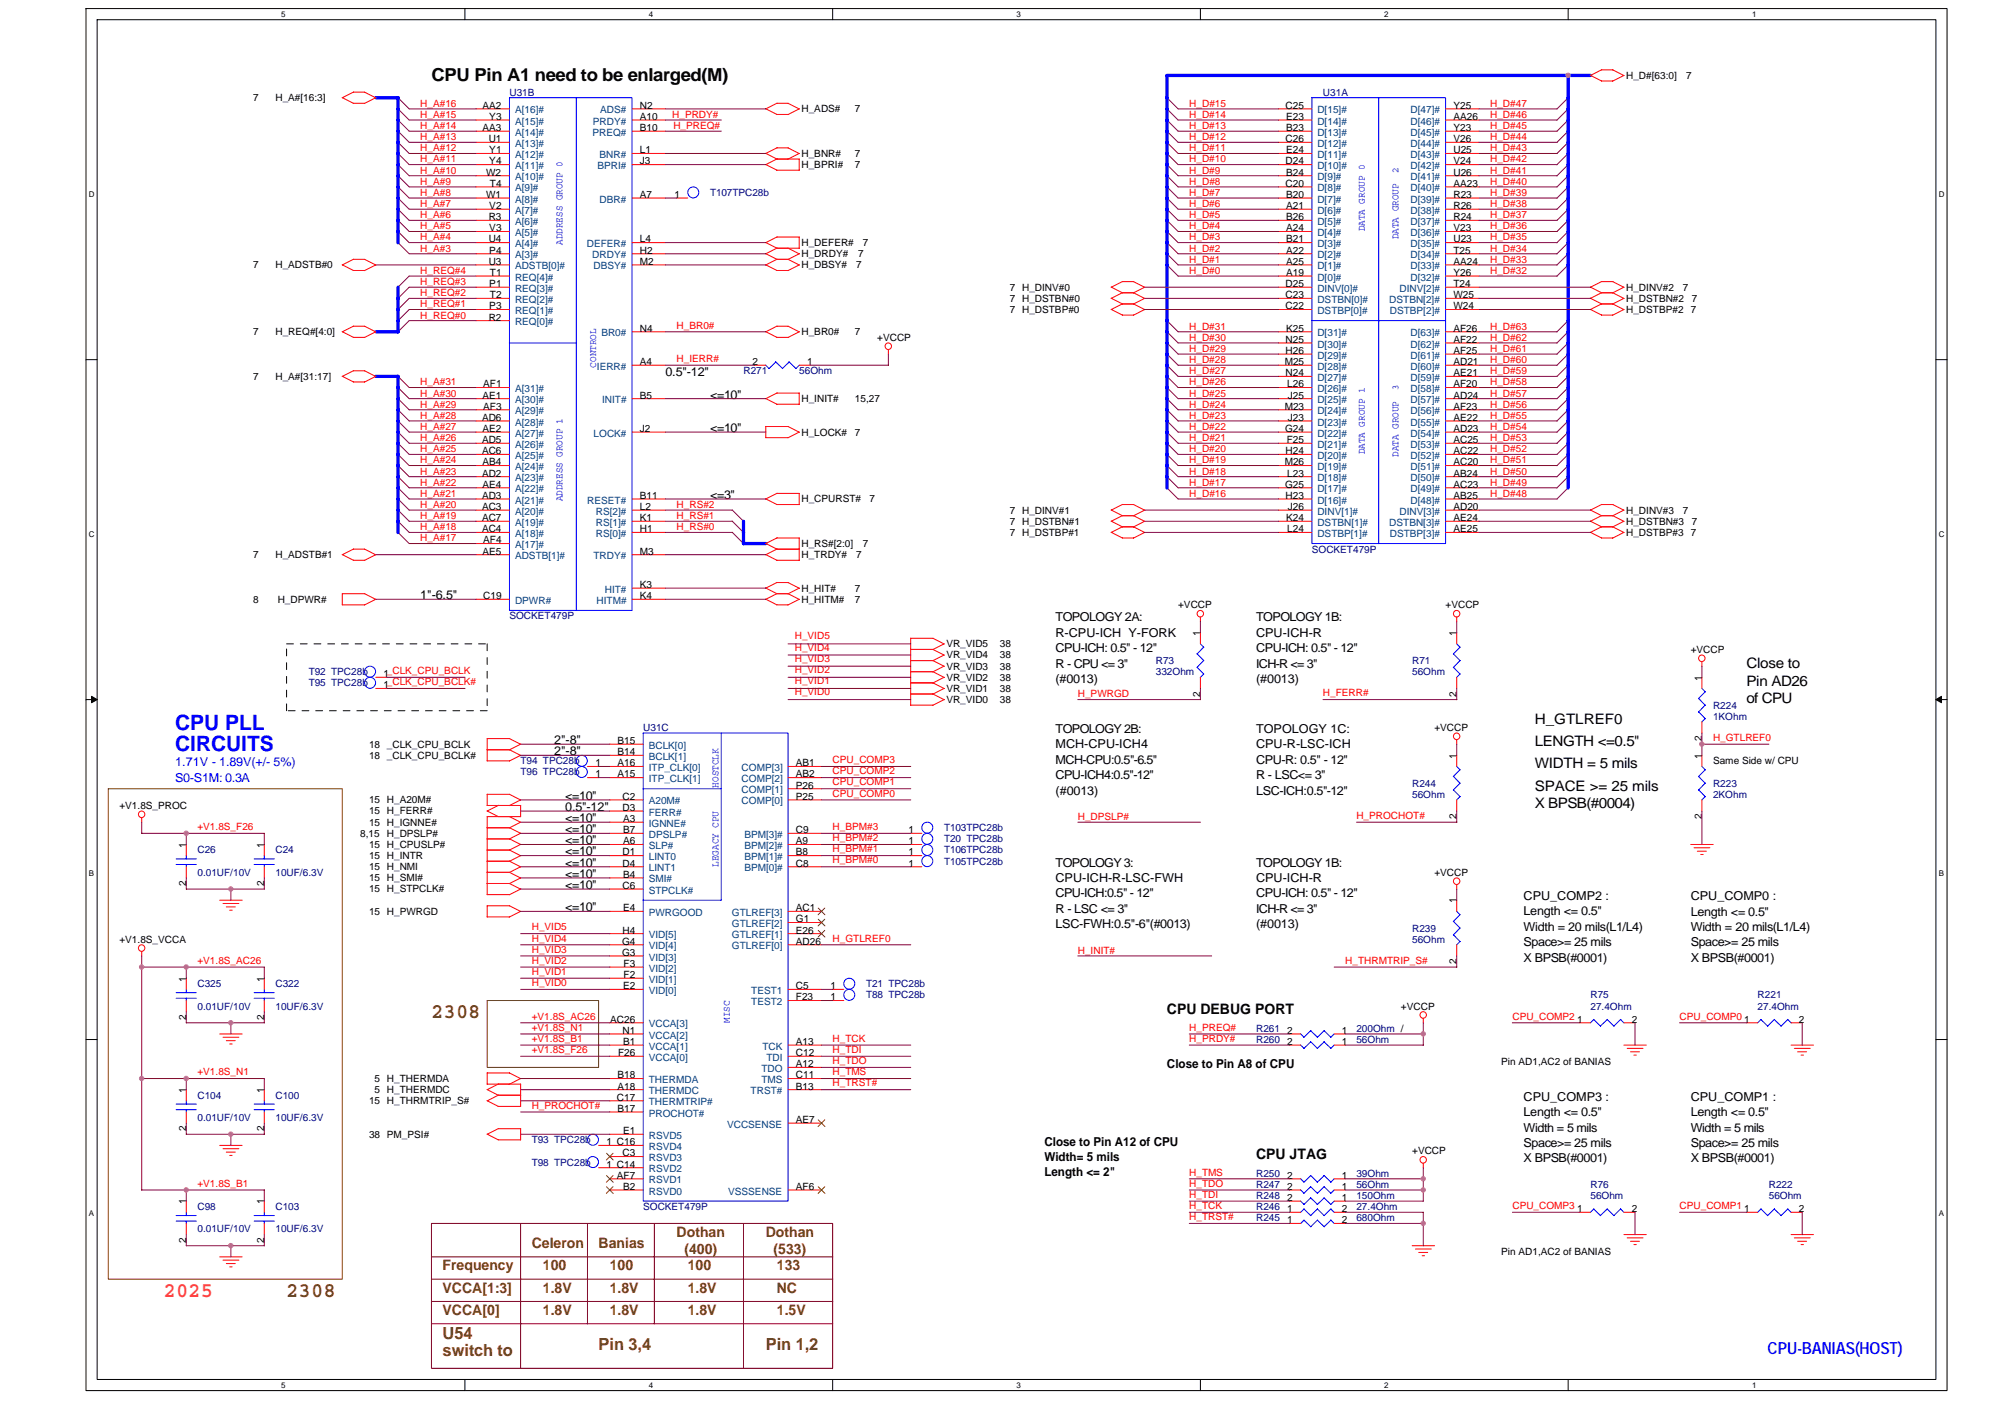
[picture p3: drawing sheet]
<svg xmlns="http://www.w3.org/2000/svg" width="297mm" height="210mm" viewBox="0 0 297 210" stroke-linecap="round" stroke-linejoin="round" font-family="sans-serif">
<defs><g id="words">
<g font-size="3.1" fill="#00f">
<text x="25.9" y="108.2">CPU PLL</text>
<text x="25.9" y="111.2">CIRCUITS</text>
</g>
<g font-size="3.1" fill="#804000">
<text x="63.9" y="150.8">2308</text>
<text x="42.5" y="192.1">2308</text>
</g>
<text font-size="3.1" fill="#ff8000" x="24.3" y="192.1">2025</text>
<text font-size="2.6" x="63.9" y="12">CPU Pin A1 need to be enlarged(M)</text>
<g font-size="2.5" fill="#804000">
<text x="65.6" y="198.4">U54</text>
<text x="65.6" y="200.8">switch to</text>
<text x="88.7" y="200">Pin 3,4</text>
<text x="113.4" y="200">Pin 1,2</text>
</g>
<text font-size="2.5" fill="#00f" x="261.9" y="200.6">CPU-BANIAS(HOST)</text>
<g font-size="2.1">
<text x="258.7" y="99">Close to</text>
<text x="258.7" y="101.6">Pin AD26</text>
<text x="227.4" y="107.2">H_GTLREF0</text>
<text x="258.7" y="104.2">of CPU</text>
<text x="227.4" y="110.5">LENGTH &lt;=0.5&quot;</text>
<text x="227.4" y="113.8">WIDTH = 5 mils</text>
<text x="227.4" y="117.1">SPACE &gt;= 25 mils</text>
<text x="227.4" y="119.7">X BPSB(#0004)</text>
<text x="172.9" y="150.2">CPU DEBUG PORT</text>
<text x="186.1" y="171.7">CPU JTAG</text>
</g>
<g font-size="2.1" fill="#804000">
<text x="78.8" y="184.9">Celeron</text>
<text x="88.7" y="184.9">Banias</text>
<text x="100.2" y="183.2">Dothan</text>
<text x="101.4" y="185.7">(400)</text>
<text x="113.4" y="183.2">Dothan</text>
<text x="114.6" y="185.7">(533)</text>
<text x="65.6" y="188.2">Frequency</text>
<text x="65.6" y="191.5">VCCA[1:3]</text>
<text x="80.4" y="188.2">100</text>
<text x="80.4" y="191.5">1.8V</text>
<text x="90.3" y="188.2">100</text>
<text x="90.3" y="191.5">1.8V</text>
<text x="101.9" y="188.2">100</text>
<text x="101.9" y="191.5">1.8V</text>
<text x="115.1" y="188.2">133</text>
<text x="115.1" y="191.5">NC</text>
<text x="65.6" y="194.8">VCCA[0]</text>
<text x="80.4" y="194.8">1.8V</text>
<text x="90.3" y="194.8">1.8V</text>
<text x="101.9" y="194.8">1.8V</text>
<text x="115.1" y="194.8">1.5V</text>
</g>
<g font-size="1.8">
<text x="98.6" y="55.7">0.5&quot;-12&quot;</text>
<text x="105.2" y="59">&lt;=10&quot;</text>
<text x="105.2" y="64">&lt;=10&quot;</text>
<text x="105.2" y="73.9">&lt;=3&quot;</text>
<text x="62.3" y="88.8">1&quot;-6.5&quot;</text>
<text x="156.4" y="92.1">TOPOLOGY 2A:</text>
<text x="156.4" y="94.3">R-CPU-ICH Y-FORK</text>
<text x="186.1" y="92.1">TOPOLOGY 1B:</text>
<text x="186.1" y="94.3">CPU-ICH-R</text>
<text x="156.4" y="96.6">CPU-ICH: 0.5&quot; - 12&quot;</text>
<text x="156.4" y="98.9">R - CPU &lt;= 3&quot;</text>
<text x="156.4" y="101.2">(#0013)</text>
<text x="186.1" y="96.6">CPU-ICH: 0.5&quot; - 12&quot;</text>
<text x="186.1" y="98.9">ICH-R &lt;= 3&quot;</text>
<text x="186.1" y="101.2">(#0013)</text>
<text x="82.1" y="110.2">2&quot;-8&quot;</text>
<text x="82.1" y="111.9">2&quot;-8&quot;</text>
<text x="156.4" y="108.6">TOPOLOGY 2B:</text>
<text x="156.4" y="110.8">MCH-CPU-ICH4</text>
<text x="156.4" y="113.1">MCH-CPU:0.5&quot;-6.5&quot;</text>
<text x="186.1" y="108.6">TOPOLOGY 1C:</text>
<text x="186.1" y="110.8">CPU-R-LSC-ICH</text>
<text x="186.1" y="113.1">CPU-R: 0.5&quot; - 12&quot;</text>
<text x="83.7" y="118.5">&lt;=10&quot;</text>
<text x="156.4" y="115.4">CPU-ICH4:0.5&quot;-12&quot;</text>
<text x="156.4" y="117.7">(#0013)</text>
<text x="186.1" y="115.4">R - LSC&lt;= 3&quot;</text>
<text x="186.1" y="117.7">LSC-ICH:0.5&quot;-12&quot;</text>
<text x="83.7" y="123.4">&lt;=10&quot;</text>
<text x="83.7" y="125.1">&lt;=10&quot;</text>
<text x="83.7" y="121.8">&lt;=10&quot;</text>
<text x="83.7" y="120.1">0.5&quot;-12&quot;</text>
<text x="83.7" y="131.7">&lt;=10&quot;</text>
<text x="83.7" y="130">&lt;=10&quot;</text>
<text x="83.7" y="126.7">&lt;=10&quot;</text>
<text x="83.7" y="128.4">&lt;=10&quot;</text>
<text x="156.4" y="128.4">TOPOLOGY 3:</text>
<text x="156.4" y="130.7">CPU-ICH-R-LSC-FWH</text>
<text x="186.1" y="128.4">TOPOLOGY 1B:</text>
<text x="186.1" y="130.7">CPU-ICH-R</text>
<text x="83.7" y="135">&lt;=10&quot;</text>
<text x="156.4" y="132.9">CPU-ICH:0.5&quot; - 12&quot;</text>
<text x="156.4" y="135.2">R - LSC &lt;= 3&quot;</text>
<text x="156.4" y="137.5">LSC-FWH:0.5&quot;-6&quot;(#0013)</text>
<text x="186.1" y="132.9">CPU-ICH: 0.5&quot; - 12&quot;</text>
<text x="186.1" y="135.2">ICH-R &lt;= 3&quot;</text>
<text x="186.1" y="137.5">(#0013)</text>
<text x="225.7" y="133.3">CPU_COMP2 :</text>
<text x="225.7" y="135.6">Length &lt;= 0.5&quot;</text>
<text x="225.7" y="137.9">Width = 20 mils(L1/L4)</text>
<text x="250.5" y="133.3">CPU_COMP0 :</text>
<text x="250.5" y="135.6">Length &lt;= 0.5&quot;</text>
<text x="250.5" y="137.9">Width = 20 mils(L1/L4)</text>
<text x="225.7" y="140.2">Space&gt;= 25 mils</text>
<text x="225.7" y="142.5">X BPSB(#0001)</text>
<text x="250.5" y="140.2">Space&gt;= 25 mils</text>
<text x="250.5" y="142.5">X BPSB(#0001)</text>
<text x="172.9" y="158.2">Close to Pin A8 of CPU</text>
<text x="225.7" y="163">CPU_COMP3 :</text>
<text x="225.7" y="165.3">Length &lt;= 0.5&quot;</text>
<text x="225.7" y="167.6">Width = 5 mils</text>
<text x="250.5" y="163">CPU_COMP1 :</text>
<text x="250.5" y="165.3">Length &lt;= 0.5&quot;</text>
<text x="250.5" y="167.6">Width = 5 mils</text>
<text x="154.7" y="169.7">Close to Pin A12 of CPU</text>
<text x="154.7" y="172">Width= 5 mils</text>
<text x="225.7" y="169.9">Space&gt;= 25 mils</text>
<text x="225.7" y="172.2">X BPSB(#0001)</text>
<text x="250.5" y="169.9">Space&gt;= 25 mils</text>
<text x="250.5" y="172.2">X BPSB(#0001)</text>
<text x="154.7" y="174.2">Length &lt;= 2&quot;</text>
</g>
<g font-size="1.8" fill="#00f">
<text x="25.9" y="113.5">1.71V - 1.89V(+/- 5%)</text>
<text x="25.9" y="115.8">S0-S1M: 0.3A</text>
</g>
<g font-size="1.5">
<text x="240.9" y="11.7">H_D#[63:0]</text>
<text x="249.8" y="11.7">7</text>
<text x="37.5" y="15">7</text>
<text x="40.8" y="15">H_A#[16:3]</text>
<text x="71.5" y="16.1">AA2</text>
<text x="72.5" y="17.8">Y3</text>
<text x="94.8" y="16.1">N2</text>
<text x="94.8" y="17.8">A10</text>
<text x="118.7" y="16.6">H_ADS#</text>
<text x="126.7" y="16.6">7</text>
<text x="190.5" y="16.1">C25</text>
<text x="190.5" y="17.8">E23</text>
<text x="215.3" y="17.8">AA26</text>
<text x="215.3" y="16.1">Y25</text>
<text x="71.5" y="19.4">AA3</text>
<text x="72.4" y="21.1">U1</text>
<text x="72.5" y="22.7">Y1</text>
<text x="94.8" y="22.7">L1</text>
<text x="94.8" y="19.4">B10</text>
<text x="118.7" y="23.2">H_BNR#</text>
<text x="126.7" y="23.2">7</text>
<text x="190.5" y="21.1">C26</text>
<text x="190.5" y="22.7">E24</text>
<text x="190.5" y="19.4">B23</text>
<text x="215.3" y="22.7">U25</text>
<text x="215.3" y="21.1">V26</text>
<text x="215.3" y="19.4">Y23</text>
<text x="72" y="29.3">W1</text>
<text x="72" y="26">W2</text>
<text x="72.5" y="24.4">Y4</text>
<text x="72.6" y="27.7">T4</text>
<text x="94.8" y="24.4">J3</text>
<text x="94.8" y="29.3">A7</text>
<text x="99.9" y="29.3">1</text>
<text x="118.7" y="24.9">H_BPRI#</text>
<text x="126.7" y="24.9">7</text>
<text x="190.5" y="27.7">C20</text>
<text x="190.5" y="24.4">D24</text>
<text x="190.5" y="29.3">B20</text>
<text x="190.5" y="26">B24</text>
<text x="215.3" y="29.3">R23</text>
<text x="215.3" y="27.7">AA23</text>
<text x="215.3" y="26">U26</text>
<text x="215.3" y="24.4">V24</text>
<text x="72.4" y="35.9">U4</text>
<text x="72.4" y="32.6">R3</text>
<text x="72.5" y="34.3">V3</text>
<text x="72.5" y="31">V2</text>
<text x="94.8" y="35.9">L4</text>
<text x="190.5" y="35.9">B21</text>
<text x="190.5" y="34.3">A24</text>
<text x="190.5" y="32.6">B26</text>
<text x="190.5" y="31">A21</text>
<text x="215.3" y="35.9">U23</text>
<text x="215.3" y="34.3">V23</text>
<text x="215.3" y="32.6">R24</text>
<text x="215.3" y="31">R26</text>
<text x="37.5" y="39.8">7</text>
<text x="40.8" y="39.8">H_ADSTB#0</text>
<text x="72.4" y="39.2">U3</text>
<text x="72.5" y="37.6">P4</text>
<text x="72.6" y="40.9">T1</text>
<text x="94.8" y="39.2">M2</text>
<text x="94.8" y="37.6">H2</text>
<text x="118.7" y="36.4">H_DEFER#</text>
<text x="118.7" y="39.8">H_DBSY#</text>
<text x="118.7" y="38.1">H_DRDY#</text>
<text x="126.8" y="39.8">7</text>
<text x="127.1" y="38.1">7</text>
<text x="127.8" y="36.4">7</text>
<text x="190.5" y="40.9">A19</text>
<text x="190.5" y="39.2">A25</text>
<text x="190.5" y="37.6">A22</text>
<text x="215.3" y="40.9">Y26</text>
<text x="215.3" y="39.2">AA24</text>
<text x="215.3" y="37.6">T25</text>
<text x="72.4" y="47.5">R2</text>
<text x="72.5" y="42.5">P1</text>
<text x="72.5" y="45.8">P3</text>
<text x="72.6" y="44.2">T2</text>
<text x="149.6" y="43.1">7 H_DINV#0</text>
<text x="149.6" y="44.7">7 H_DSTBN#0</text>
<text x="149.6" y="46.4">7 H_DSTBP#0</text>
<text x="190.5" y="42.5">D25</text>
<text x="190.5" y="44.2">C23</text>
<text x="190.5" y="45.8">C22</text>
<text x="215.3" y="42.5">T24</text>
<text x="215.3" y="44.2">W25</text>
<text x="215.3" y="45.8">W24</text>
<text x="240.9" y="44.7">H_DSTBN#2</text>
<text x="240.9" y="43.1">H_DINV#2</text>
<text x="240.9" y="46.4">H_DSTBP#2</text>
<text x="249.3" y="43.1">7</text>
<text x="250.5" y="46.4">7</text>
<text x="250.7" y="44.7">7</text>
<text x="37.5" y="49.7">7</text>
<text x="40.8" y="49.7">H_REQ#[4:0]</text>
<text x="94.8" y="49.1">N4</text>
<text x="118.7" y="49.7">H_BR0#</text>
<text x="126.7" y="49.7">7</text>
<text x="130" y="50.5">+VCCP</text>
<text x="190.5" y="52.4">H26</text>
<text x="190.5" y="50.8">N25</text>
<text x="190.5" y="49.1">K25</text>
<text x="215.3" y="52.4">AF25</text>
<text x="215.3" y="50.8">AF22</text>
<text x="215.3" y="49.1">AF26</text>
<text x="37.5" y="56.3">7</text>
<text x="40.8" y="56.3">H_A#[31:17]</text>
<text x="71.5" y="59">AE1</text>
<text x="71.6" y="57.4">AF1</text>
<text x="94.8" y="59">B5</text>
<text x="94.8" y="54.1">A4</text>
<text x="111.5" y="54.1">2</text>
<text x="118.7" y="59.6">H_INIT#</text>
<text x="119.6" y="54.1">1</text>
<text x="126.7" y="59.6">15,27</text>
<text x="190.3" y="54.1">M25</text>
<text x="190.5" y="55.7">N24</text>
<text x="190.7" y="57.4">L26</text>
<text x="190.8" y="59">J25</text>
<text x="215.3" y="59">AD24</text>
<text x="215.3" y="57.4">AF20</text>
<text x="215.3" y="55.7">AE21</text>
<text x="215.3" y="54.1">AD21</text>
<text x="71.4" y="65.6">AD5</text>
<text x="71.4" y="62.3">AD6</text>
<text x="71.5" y="64">AE2</text>
<text x="71.6" y="60.7">AF3</text>
<text x="94.8" y="64">J2</text>
<text x="118.7" y="64.5">H_LOCK#</text>
<text x="126.7" y="64.5">7</text>
<text x="190.3" y="60.7">M23</text>
<text x="190.4" y="64">G24</text>
<text x="190.6" y="65.6">F25</text>
<text x="190.8" y="62.3">J23</text>
<text x="215.3" y="65.6">AC25</text>
<text x="215.3" y="64">AD23</text>
<text x="215.3" y="62.3">AE22</text>
<text x="215.3" y="60.7">AF23</text>
<text x="71.4" y="70.6">AD2</text>
<text x="71.4" y="67.3">AC6</text>
<text x="71.5" y="68.9">AB4</text>
<text x="190.3" y="68.9">M26</text>
<text x="190.5" y="67.3">H24</text>
<text x="190.7" y="70.6">L23</text>
<text x="215.3" y="70.6">AB24</text>
<text x="215.3" y="68.9">AC20</text>
<text x="215.3" y="67.3">AC22</text>
<text x="71.4" y="77.2">AC7</text>
<text x="71.4" y="75.5">AC3</text>
<text x="71.4" y="73.9">AD3</text>
<text x="71.5" y="72.2">AE4</text>
<text x="94.8" y="75.5">L2</text>
<text x="94.8" y="77.2">K1</text>
<text x="94.8" y="73.9">B11</text>
<text x="118.7" y="74.4">H_CPURST#</text>
<text x="128.8" y="74.4">7</text>
<text x="149.6" y="77.7">7 H_DSTBN#1</text>
<text x="149.6" y="76.1">7 H_DINV#1</text>
<text x="190.4" y="72.2">G25</text>
<text x="190.5" y="73.9">H23</text>
<text x="190.5" y="77.2">K24</text>
<text x="190.8" y="75.5">J26</text>
<text x="215.3" y="73.9">AB25</text>
<text x="215.3" y="72.2">AC23</text>
<text x="215.3" y="75.5">AD20</text>
<text x="215.3" y="77.2">AE24</text>
<text x="240.9" y="77.7">H_DSTBN#3</text>
<text x="240.9" y="76.1">H_DINV#3</text>
<text x="249.3" y="76.1">7</text>
<text x="250.7" y="77.7">7</text>
<text x="37.5" y="82.7">7</text>
<text x="40.8" y="82.7">H_ADSTB#1</text>
<text x="71.4" y="78.8">AC4</text>
<text x="71.5" y="82.1">AE5</text>
<text x="71.6" y="80.5">AF4</text>
<text x="94.8" y="78.8">H1</text>
<text x="94.8" y="82.1">M3</text>
<text x="118.7" y="81">H_RS#[2:0]</text>
<text x="118.7" y="82.7">H_TRDY#</text>
<text x="126.8" y="82.7">7</text>
<text x="127.8" y="81">7</text>
<text x="149.6" y="79.4">7 H_DSTBP#1</text>
<text x="190.7" y="78.8">L24</text>
<text x="215.3" y="78.8">AE25</text>
<text x="240.9" y="79.4">H_DSTBP#3</text>
<text x="250.5" y="79.4">7</text>
<text x="37.5" y="89.3">8</text>
<text x="41.1" y="89.3">H_DPWR#</text>
<text x="71.6" y="88.8">C19</text>
<text x="94.8" y="88.8">K4</text>
<text x="94.8" y="87.1">K3</text>
<text x="118.7" y="89.3">H_HITM#</text>
<text x="118.7" y="87.6">H_HIT#</text>
<text x="126.7" y="89.3">7</text>
<text x="126.7" y="87.6">7</text>
<text x="140.2" y="95.9">VR_VID5</text>
<text x="148.1" y="95.9">38</text>
<text x="174.5" y="90.1">+VCCP</text>
<text x="177.8" y="94.2" transform="rotate(-90 177.8 94.2)">1</text>
<text x="214.2" y="90.1">+VCCP</text>
<text x="215.8" y="94.2" transform="rotate(-90 215.8 94.2)">1</text>
<text x="56.8" y="100.3">1</text>
<text x="56.8" y="102">1</text>
<text x="140.2" y="97.5">VR_VID4</text>
<text x="140.2" y="100.8">VR_VID2</text>
<text x="140.2" y="99.2">VR_VID3</text>
<text x="148.1" y="97.5">38</text>
<text x="148.1" y="100.8">38</text>
<text x="148.1" y="99.2">38</text>
<text x="250.5" y="96.7">+VCCP</text>
<text x="252.1" y="100.8" transform="rotate(-90 252.1 100.8)">1</text>
<text x="140.2" y="102.5">VR_VID1</text>
<text x="140.2" y="104.1">VR_VID0</text>
<text x="148.1" y="102.5">38</text>
<text x="148.1" y="104.1">38</text>
<text x="177.8" y="103.2" transform="rotate(-90 177.8 103.2)">2</text>
<text x="215.8" y="103.2" transform="rotate(-90 215.8 103.2)">2</text>
<text x="54.7" y="110.7">18 _CLK_CPU_BCLK</text>
<text x="54.7" y="112.4">18 _CLK_CPU_BCLK#</text>
<text x="88.2" y="113.5">1</text>
<text x="91.5" y="110.2">B15</text>
<text x="91.5" y="111.9">B14</text>
<text x="91.5" y="113.5">A16</text>
<text x="117.9" y="113.5">AB1</text>
<text x="212.5" y="108.3">+VCCP</text>
<text x="215.8" y="112.4" transform="rotate(-90 215.8 112.4)">1</text>
<text x="252.1" y="112.4" transform="rotate(-90 252.1 112.4)">1</text>
<text x="252.1" y="109.8" transform="rotate(-90 252.1 109.8)">2</text>
<text x="253.8" y="113.2">Same Side w/ CPU</text>
<text x="17.7" y="119.8">+V1.8S_PROC</text>
<text x="54.7" y="119">15 H_A20M#</text>
<text x="88.2" y="115.2">1</text>
<text x="91.5" y="115.2">A15</text>
<text x="92.2" y="118.5">C2</text>
<text x="117.9" y="115.2">AB2</text>
<text x="117.9" y="116.8">P26</text>
<text x="117.9" y="118.5">P25</text>
<text x="27.6" y="125.6" transform="rotate(-90 27.6 125.6)">1</text>
<text x="39.1" y="125.6" transform="rotate(-90 39.1 125.6)">1</text>
<text x="53.4" y="124">8,15</text>
<text x="54.7" y="125.6">15 H_CPUSLP#</text>
<text x="54.7" y="122.3">15 H_IGNNE#</text>
<text x="54.7" y="120.7">15 H_FERR#</text>
<text x="57.3" y="124">H_DPSLP#</text>
<text x="92.2" y="120.1">D3</text>
<text x="92.3" y="123.4">B7</text>
<text x="92.3" y="125.1">A6</text>
<text x="92.3" y="121.8">A3</text>
<text x="117.9" y="125.1">A9</text>
<text x="117.9" y="123.4">C9</text>
<text x="134.6" y="123.4">1</text>
<text x="134.6" y="125.1">1</text>
<text x="215.8" y="121.4" transform="rotate(-90 215.8 121.4)">2</text>
<text x="252.1" y="121.4" transform="rotate(-90 252.1 121.4)">2</text>
<text x="27.6" y="131.3" transform="rotate(-90 27.6 131.3)">2</text>
<text x="39.1" y="131.3" transform="rotate(-90 39.1 131.3)">2</text>
<text x="54.7" y="128.9">15 H_NMI</text>
<text x="54.7" y="130.6">15 H_SMI#</text>
<text x="54.7" y="127.3">15 H_INTR</text>
<text x="92.2" y="131.7">C6</text>
<text x="92.2" y="128.4">D4</text>
<text x="92.2" y="126.7">D1</text>
<text x="92.3" y="130">B4</text>
<text x="117.9" y="128.4">C8</text>
<text x="117.9" y="126.7">B8</text>
<text x="134.6" y="128.4">1</text>
<text x="134.6" y="126.7">1</text>
<text x="212.5" y="129.7">+VCCP</text>
<text x="54.7" y="132.2">15 H_STPCLK#</text>
<text x="54.7" y="135.5">15 H_PWRGD</text>
<text x="92.3" y="135">E4</text>
<text x="117.9" y="135">AC1</text>
<text x="117.9" y="136.6">G1</text>
<text x="215.8" y="133.8" transform="rotate(-90 215.8 133.8)">1</text>
<text x="17.7" y="139.6">+V1.8S_VCCA</text>
<text x="92.2" y="141.6">G3</text>
<text x="92.2" y="139.9">G4</text>
<text x="92.2" y="138.3">H4</text>
<text x="92.4" y="143.2">F3</text>
<text x="117.9" y="138.3">E26</text>
<text x="117.9" y="139.9">AD26</text>
<text x="215.8" y="142.8" transform="rotate(-90 215.8 142.8)">2</text>
<text x="27.6" y="145.4" transform="rotate(-90 27.6 145.4)">1</text>
<text x="39.1" y="145.4" transform="rotate(-90 39.1 145.4)">1</text>
<text x="92.3" y="146.5">E2</text>
<text x="92.4" y="144.9">F2</text>
<text x="117.9" y="148.2">F23</text>
<text x="117.9" y="146.5">C5</text>
<text x="123" y="146.5">1</text>
<text x="123" y="148.2">1</text>
<text x="207.6" y="149.5">+VCCP</text>
<text x="27.6" y="151.1" transform="rotate(-90 27.6 151.1)">2</text>
<text x="39.1" y="151.1" transform="rotate(-90 39.1 151.1)">2</text>
<text x="90.4" y="151.5">AC26</text>
<text x="92.2" y="153.1">N1</text>
<text x="92.3" y="154.8">B1</text>
<text x="117.9" y="154.8">A13</text>
<text x="190.7" y="154.8">2</text>
<text x="190.7" y="153.1">2</text>
<text x="198.8" y="154.8">1</text>
<text x="198.8" y="153.1">1</text>
<text x="233.6" y="151.5">1</text>
<text x="241.7" y="151.5">2</text>
<text x="258.4" y="151.5">1</text>
<text x="266.5" y="151.5">2</text>
<text x="27.6" y="161.9" transform="rotate(-90 27.6 161.9)">1</text>
<text x="39.1" y="161.9" transform="rotate(-90 39.1 161.9)">1</text>
<text x="55.5" y="160.3">5 H_THERMDA</text>
<text x="55.5" y="161.9">5 H_THERMDC</text>
<text x="91.5" y="161.4">A18</text>
<text x="91.5" y="159.7">B18</text>
<text x="91.6" y="156.4">F26</text>
<text x="117.9" y="159.7">C11</text>
<text x="117.9" y="158.1">A12</text>
<text x="117.9" y="156.4">C12</text>
<text x="117.9" y="161.4">B13</text>
<text x="222.4" y="157.8">Pin AD1,AC2 of BANIAS</text>
<text x="27.6" y="167.6" transform="rotate(-90 27.6 167.6)">2</text>
<text x="39.1" y="167.6" transform="rotate(-90 39.1 167.6)">2</text>
<text x="54.7" y="163.6">15 H_THRMTRIP_S#</text>
<text x="91.4" y="163">C17</text>
<text x="91.5" y="164.7">B17</text>
<text x="117.9" y="166.3">AE7</text>
<text x="54.7" y="168.5">38 PM_PSI#</text>
<text x="89.8" y="173">1 C14</text>
<text x="89.8" y="169.7">1 C16</text>
<text x="92.2" y="171.3">C3</text>
<text x="92.3" y="168">E1</text>
<text x="209.2" y="171">+VCCP</text>
<text x="27.6" y="178.4" transform="rotate(-90 27.6 178.4)">1</text>
<text x="39.1" y="178.4" transform="rotate(-90 39.1 178.4)">1</text>
<text x="91.4" y="174.6">AF7</text>
<text x="92.3" y="176.3">B2</text>
<text x="117.9" y="176.3">AF6</text>
<text x="190.7" y="179.6">1</text>
<text x="190.7" y="177.9">2</text>
<text x="190.7" y="176.3">2</text>
<text x="190.7" y="174.6">2</text>
<text x="198.8" y="179.6">2</text>
<text x="198.8" y="177.9">1</text>
<text x="198.8" y="176.3">1</text>
<text x="198.8" y="174.6">1</text>
<text x="233.6" y="179.6">1</text>
<text x="241.7" y="179.6">2</text>
<text x="258.4" y="179.6">1</text>
<text x="266.5" y="179.6">2</text>
<text x="27.6" y="184.1" transform="rotate(-90 27.6 184.1)">2</text>
<text x="39.1" y="184.1" transform="rotate(-90 39.1 184.1)">2</text>
<text x="190.7" y="181.2">1</text>
<text x="198.8" y="181.2">2</text>
<text x="222.4" y="185.9">Pin AD1,AC2 of BANIAS</text>
</g>
<g font-size="1.5" fill="#f00">
<text x="62.3" y="15.8">H_A#16</text>
<text x="62.3" y="17.5">H_A#15</text>
<text x="99.6" y="17.5">H_PRDY#</text>
<text x="176.2" y="17.5">H_D#14</text>
<text x="176.2" y="15.8">H_D#15</text>
<text x="220.8" y="17.5">H_D#46</text>
<text x="220.8" y="15.8">H_D#47</text>
<text x="62.3" y="22.4">H_A#12</text>
<text x="62.3" y="19.1">H_A#14</text>
<text x="62.3" y="20.8">H_A#13</text>
<text x="99.8" y="19.1">H_PREQ#</text>
<text x="176.2" y="20.8">H_D#12</text>
<text x="176.2" y="19.1">H_D#13</text>
<text x="176.2" y="22.4">H_D#11</text>
<text x="220.8" y="20.8">H_D#44</text>
<text x="220.8" y="22.4">H_D#43</text>
<text x="220.8" y="19.1">H_D#45</text>
<text x="62.3" y="24.1">H_A#11</text>
<text x="62.3" y="25.7">H_A#10</text>
<text x="62.3" y="27.4">H_A#9</text>
<text x="62.3" y="29">H_A#8</text>
<text x="176.2" y="24.1">H_D#10</text>
<text x="176.2" y="25.7">H_D#9</text>
<text x="176.2" y="29">H_D#7</text>
<text x="176.2" y="27.4">H_D#8</text>
<text x="220.8" y="29">H_D#39</text>
<text x="220.8" y="27.4">H_D#40</text>
<text x="220.8" y="24.1">H_D#42</text>
<text x="220.8" y="25.7">H_D#41</text>
<text x="62.3" y="35.6">H_A#4</text>
<text x="62.3" y="32.3">H_A#6</text>
<text x="62.3" y="34">H_A#5</text>
<text x="62.3" y="30.7">H_A#7</text>
<text x="176.2" y="35.6">H_D#3</text>
<text x="176.2" y="34">H_D#4</text>
<text x="176.2" y="32.3">H_D#5</text>
<text x="176.2" y="30.7">H_D#6</text>
<text x="220.8" y="35.6">H_D#35</text>
<text x="220.8" y="32.3">H_D#37</text>
<text x="220.8" y="34">H_D#36</text>
<text x="220.8" y="30.7">H_D#38</text>
<text x="62.3" y="37.3">H_A#3</text>
<text x="62.3" y="40.6">H_REQ#4</text>
<text x="176.2" y="38.9">H_D#1</text>
<text x="176.2" y="37.3">H_D#2</text>
<text x="176.2" y="40.6">H_D#0</text>
<text x="220.8" y="40.6">H_D#32</text>
<text x="220.8" y="38.9">H_D#33</text>
<text x="220.8" y="37.3">H_D#34</text>
<text x="62.3" y="45.5">H_REQ#1</text>
<text x="62.3" y="47.2">H_REQ#0</text>
<text x="62.3" y="43.9">H_REQ#2</text>
<text x="62.3" y="42.2">H_REQ#3</text>
<text x="100.2" y="48.7">H_BR0#</text>
<text x="100.2" y="53.6">H_IERR#</text>
<text x="176.2" y="50.5">H_D#30</text>
<text x="176.2" y="48.8">H_D#31</text>
<text x="176.2" y="53.8">H_D#28</text>
<text x="176.2" y="52.1">H_D#29</text>
<text x="220.8" y="53.8">H_D#60</text>
<text x="220.8" y="50.5">H_D#62</text>
<text x="220.8" y="48.8">H_D#63</text>
<text x="220.8" y="52.1">H_D#61</text>
<text x="62.3" y="57.1">H_A#31</text>
<text x="62.3" y="58.7">H_A#30</text>
<text x="176.2" y="57.1">H_D#26</text>
<text x="176.2" y="58.7">H_D#25</text>
<text x="176.2" y="55.4">H_D#27</text>
<text x="220.8" y="57.1">H_D#58</text>
<text x="220.8" y="55.4">H_D#59</text>
<text x="220.8" y="58.7">H_D#57</text>
<text x="62.3" y="62">H_A#28</text>
<text x="62.3" y="63.7">H_A#27</text>
<text x="62.3" y="65.3">H_A#26</text>
<text x="62.3" y="60.4">H_A#29</text>
<text x="176.2" y="63.7">H_D#22</text>
<text x="176.2" y="62">H_D#23</text>
<text x="176.2" y="60.4">H_D#24</text>
<text x="176.2" y="65.3">H_D#21</text>
<text x="220.8" y="60.4">H_D#56</text>
<text x="220.8" y="62">H_D#55</text>
<text x="220.8" y="65.3">H_D#53</text>
<text x="220.8" y="63.7">H_D#54</text>
<text x="62.3" y="71.9">H_A#22</text>
<text x="62.3" y="70.3">H_A#23</text>
<text x="62.3" y="67">H_A#25</text>
<text x="62.3" y="68.6">H_A#24</text>
<text x="176.2" y="71.9">H_D#17</text>
<text x="176.2" y="68.6">H_D#19</text>
<text x="176.2" y="67">H_D#20</text>
<text x="176.2" y="70.3">H_D#18</text>
<text x="220.8" y="70.3">H_D#50</text>
<text x="220.8" y="71.9">H_D#49</text>
<text x="220.8" y="67">H_D#52</text>
<text x="220.8" y="68.6">H_D#51</text>
<text x="62.3" y="75.2">H_A#20</text>
<text x="62.3" y="76.9">H_A#19</text>
<text x="62.3" y="73.6">H_A#21</text>
<text x="100.2" y="75.2">H_RS#2</text>
<text x="100.2" y="76.9">H_RS#1</text>
<text x="176.2" y="73.6">H_D#16</text>
<text x="220.8" y="73.6">H_D#48</text>
<text x="62.3" y="78.5">H_A#18</text>
<text x="62.3" y="80.2">H_A#17</text>
<text x="100.2" y="78.5">H_RS#0</text>
<text x="117.7" y="94.7">H_VID5</text>
<text x="57.3" y="101.5">_CLK_CPU_BCLK#</text>
<text x="57.3" y="99.8">_CLK_CPU_BCLK</text>
<text x="117.7" y="96.4">H_VID4</text>
<text x="117.7" y="98">H_VID3</text>
<text x="117.7" y="99.7">H_VID2</text>
<text x="117.7" y="101.3">H_VID1</text>
<text x="117.7" y="103">H_VID0</text>
<text x="159.7" y="103.3">H_PWRGD</text>
<text x="196" y="103.1">H_FERR#</text>
<text x="123.4" y="113.1">CPU_COMP3</text>
<text x="253.8" y="109.7">H_GTLREF0</text>
<text x="123.4" y="114.7">CPU_COMP2</text>
<text x="123.4" y="116.4">CPU_COMP1</text>
<text x="123.4" y="118">CPU_COMP0</text>
<text x="29.2" y="123">+V1.8S_F26</text>
<text x="123.4" y="124.6">H_BPM#2</text>
<text x="123.4" y="123">H_BPM#3</text>
<text x="159.7" y="121.5">H_DPSLP#</text>
<text x="201" y="121.3">H_PROCHOT#</text>
<text x="123.4" y="127.9">H_BPM#0</text>
<text x="123.4" y="126.3">H_BPM#1</text>
<text x="78.8" y="137.8">H_VID5</text>
<text x="29.2" y="142.8">+V1.8S_AC26</text>
<text x="78.8" y="142.8">H_VID2</text>
<text x="78.8" y="141.1">H_VID3</text>
<text x="78.8" y="139.5">H_VID4</text>
<text x="123.4" y="139.5">H_GTLREF0</text>
<text x="159.7" y="141.3">H_INIT#</text>
<text x="199.3" y="142.8">H_THRMTRIP_S#</text>
<text x="78.8" y="144.4">H_VID1</text>
<text x="78.8" y="146.1">H_VID0</text>
<text x="78.8" y="154.3">+V1.8S_B1</text>
<text x="78.8" y="152.7">+V1.8S_N1</text>
<text x="78.8" y="151">+V1.8S_AC26</text>
<text x="78.8" y="156">+V1.8S_F26</text>
<text x="123.4" y="154.3">H_TCK</text>
<text x="123.4" y="156">H_TDI</text>
<text x="176.2" y="152.7">H_PREQ#</text>
<text x="176.2" y="154.3">H_PRDY#</text>
<text x="224.1" y="151">CPU_COMP2</text>
<text x="248.8" y="151">CPU_COMP0</text>
<text x="29.2" y="159.3">+V1.8S_N1</text>
<text x="123.4" y="159.3">H_TMS</text>
<text x="123.4" y="157.6">H_TDO</text>
<text x="123.4" y="160.9">H_TRST#</text>
<text x="78.8" y="164.2">H_PROCHOT#</text>
<text x="29.2" y="175.8">+V1.8S_B1</text>
<text x="176.2" y="174.1">H_TMS</text>
<text x="176.2" y="177.4">H_TDI</text>
<text x="176.2" y="175.8">H_TDO</text>
<text x="176.2" y="179.1">H_TCK</text>
<text x="224.1" y="179.1">CPU_COMP3</text>
<text x="248.8" y="179.1">CPU_COMP1</text>
<text x="176.2" y="180.7">H_TRST#</text>
</g>
<g font-size="1.5" fill="#000080">
<text x="75.5" y="14.2">U31B</text>
<text x="196" y="14.2">U31A</text>
<text x="105.2" y="29">T107TPC28b</text>
<text x="110.1" y="55.4">R271</text>
<text x="118.4" y="55.4">56Ohm</text>
<text x="194.3" y="81.9">SOCKET479P</text>
<text x="75.5" y="91.8">SOCKET479P</text>
<text x="45.8" y="100">T92 TPC28b</text>
<text x="45.8" y="101.7">T95 TPC28b</text>
<text x="171.2" y="98.4">R73</text>
<text x="171.2" y="100">332Ohm</text>
<text x="209.2" y="98.4">R71</text>
<text x="209.2" y="100">56Ohm</text>
<text x="253.8" y="105">R224</text>
<text x="253.8" y="106.6">1KOhm</text>
<text x="77.1" y="113.2">T94 TPC28b</text>
<text x="95.3" y="108.3">U31C</text>
<text x="77.1" y="114.9">T96 TPC28b</text>
<text x="209.2" y="116.5">R244</text>
<text x="209.2" y="118.2">56Ohm</text>
<text x="253.8" y="116.5">R223</text>
<text x="253.8" y="118.2">2KOhm</text>
<text x="139.9" y="123.1">T103TPC28b</text>
<text x="139.9" y="124.8">T20 TPC28b</text>
<text x="29.2" y="126.4">C26</text>
<text x="29.2" y="129.7">0.01UF/10V</text>
<text x="40.8" y="126.4">C24</text>
<text x="40.8" y="129.7">10UF/6.3V</text>
<text x="139.9" y="128.1">T105TPC28b</text>
<text x="139.9" y="126.4">T106TPC28b</text>
<text x="209.2" y="138">R239</text>
<text x="209.2" y="139.6">56Ohm</text>
<text x="29.2" y="146.2">C325</text>
<text x="29.2" y="149.5">0.01UF/10V</text>
<text x="40.8" y="146.2">C322</text>
<text x="40.8" y="149.5">10UF/6.3V</text>
<text x="128.3" y="146.2">T21 TPC28b</text>
<text x="128.3" y="147.9">T88 TPC28b</text>
<text x="235.6" y="147.9">R75</text>
<text x="235.6" y="149.5">27.4Ohm</text>
<text x="260.4" y="147.9">R221</text>
<text x="260.4" y="149.5">27.4Ohm</text>
<text x="186.1" y="154.5">R260</text>
<text x="186.1" y="152.8">R261</text>
<text x="201" y="154.5">56Ohm</text>
<text x="201" y="152.8">200Ohm /</text>
<text x="29.2" y="162.8">C104</text>
<text x="29.2" y="166.1">0.01UF/10V</text>
<text x="40.8" y="162.8">C100</text>
<text x="40.8" y="166.1">10UF/6.3V</text>
<text x="78.8" y="172.7">T98 TPC28b</text>
<text x="78.8" y="169.4">T93 TPC28b</text>
<text x="29.2" y="179.3">C98</text>
<text x="40.8" y="179.3">C103</text>
<text x="95.3" y="179.3">SOCKET479P</text>
<text x="186.1" y="179.3">R246</text>
<text x="186.1" y="177.6">R248</text>
<text x="186.1" y="176">R247</text>
<text x="186.1" y="174.3">R250</text>
<text x="201" y="179.3">27.4Ohm</text>
<text x="201" y="177.6">150Ohm</text>
<text x="201" y="176">56Ohm</text>
<text x="201" y="174.3">39Ohm</text>
<text x="235.6" y="176">R76</text>
<text x="235.6" y="177.6">56Ohm</text>
<text x="262" y="176">R222</text>
<text x="262" y="177.6">56Ohm</text>
<text x="29.2" y="182.6">0.01UF/10V</text>
<text x="40.8" y="182.6">10UF/6.3V</text>
<text x="186.1" y="180.9">R245</text>
<text x="201" y="180.9">680Ohm</text>
</g>
<g font-size="1.5" fill="#004080">
<text x="76.3" y="16.8">A[16]#</text>
<text x="88.9" y="16.8">ADS#</text>
<text x="195.2" y="16.8">D[15]#</text>
<text x="209" y="16.8">D[47]#</text>
<text x="76.3" y="23.4">A[12]#</text>
<text x="76.3" y="21.8">A[13]#</text>
<text x="76.3" y="20.1">A[14]#</text>
<text x="76.3" y="18.5">A[15]#</text>
<text x="87.8" y="20.1">PREQ#</text>
<text x="87.8" y="18.5">PRDY#</text>
<text x="88.8" y="23.4">BNR#</text>
<text x="195.2" y="23.4">D[11]#</text>
<text x="195.2" y="21.8">D[12]#</text>
<text x="195.2" y="20.1">D[13]#</text>
<text x="195.2" y="18.5">D[14]#</text>
<text x="209" y="23.4">D[43]#</text>
<text x="209" y="21.8">D[44]#</text>
<text x="209" y="20.1">D[45]#</text>
<text x="209" y="18.5">D[46]#</text>
<text x="76.3" y="28.4">A[9]#</text>
<text x="76.3" y="26.7">A[10]#</text>
<text x="76.3" y="25.1">A[11]#</text>
<text x="88.5" y="25.1">BPRI#</text>
<text x="195.2" y="28.4">D[8]#</text>
<text x="195.2" y="26.7">D[9]#</text>
<text x="195.2" y="25.1">D[10]#</text>
<text x="209" y="28.4">D[40]#</text>
<text x="209" y="26.7">D[41]#</text>
<text x="209" y="25.1">D[42]#</text>
<text x="76.3" y="35">A[5]#</text>
<text x="76.3" y="33.3">A[6]#</text>
<text x="76.3" y="31.7">A[7]#</text>
<text x="76.3" y="30">A[8]#</text>
<text x="88.8" y="30">DBR#</text>
<text x="195.2" y="35">D[4]#</text>
<text x="195.2" y="33.3">D[5]#</text>
<text x="195.2" y="31.7">D[6]#</text>
<text x="195.2" y="30">D[7]#</text>
<text x="209" y="35">D[36]#</text>
<text x="209" y="33.3">D[37]#</text>
<text x="209" y="31.7">D[38]#</text>
<text x="209" y="30">D[39]#</text>
<text x="76.3" y="38.3">A[3]#</text>
<text x="76.3" y="36.6">A[4]#</text>
<text x="76.3" y="41.6">REQ[4]#</text>
<text x="76.3" y="39.9">ADSTB[0]#</text>
<text x="86.9" y="36.6">DEFER#</text>
<text x="87.8" y="38.3">DRDY#</text>
<text x="87.9" y="39.9">DBSY#</text>
<text x="195.2" y="41.6">D[0]#</text>
<text x="195.2" y="39.9">D[1]#</text>
<text x="195.2" y="38.3">D[2]#</text>
<text x="195.2" y="36.6">D[3]#</text>
<text x="209" y="41.6">D[32]#</text>
<text x="209" y="39.9">D[33]#</text>
<text x="209" y="38.3">D[34]#</text>
<text x="209" y="36.6">D[35]#</text>
<text x="76.3" y="43.2">REQ[3]#</text>
<text x="76.3" y="44.9">REQ[2]#</text>
<text x="76.3" y="46.5">REQ[1]#</text>
<text x="195.2" y="43.2">DINV[0]#</text>
<text x="195.2" y="44.9">DSTBN[0]#</text>
<text x="195.2" y="46.5">DSTBP[0]#</text>
<text x="205.8" y="44.9">DSTBN[2]#</text>
<text x="205.9" y="46.5">DSTBP[2]#</text>
<text x="207.3" y="43.2">DINV[2]#</text>
<text x="76.3" y="48.2">REQ[0]#</text>
<text x="89.1" y="49.8">BR0#</text>
<text x="195.2" y="53.1">D[29]#</text>
<text x="195.2" y="51.5">D[30]#</text>
<text x="195.2" y="49.8">D[31]#</text>
<text x="209" y="53.1">D[61]#</text>
<text x="209" y="51.5">D[62]#</text>
<text x="209" y="49.8">D[63]#</text>
<text x="76.3" y="59.7">A[30]#</text>
<text x="76.3" y="58.1">A[31]#</text>
<text x="88.4" y="54.8">IERR#</text>
<text x="89.2" y="59.7">INIT#</text>
<text x="195.2" y="59.7">D[25]#</text>
<text x="195.2" y="58.1">D[26]#</text>
<text x="195.2" y="56.4">D[27]#</text>
<text x="195.2" y="54.8">D[28]#</text>
<text x="209" y="59.7">D[57]#</text>
<text x="209" y="58.1">D[58]#</text>
<text x="209" y="56.4">D[59]#</text>
<text x="209" y="54.8">D[60]#</text>
<text x="76.3" y="64.7">A[27]#</text>
<text x="76.3" y="63">A[28]#</text>
<text x="76.3" y="61.4">A[29]#</text>
<text x="87.9" y="64.7">LOCK#</text>
<text x="195.2" y="64.7">D[22]#</text>
<text x="195.2" y="63">D[23]#</text>
<text x="195.2" y="61.4">D[24]#</text>
<text x="209" y="64.7">D[54]#</text>
<text x="209" y="63">D[55]#</text>
<text x="209" y="61.4">D[56]#</text>
<text x="76.3" y="71.3">A[23]#</text>
<text x="76.3" y="69.6">A[24]#</text>
<text x="76.3" y="68">A[25]#</text>
<text x="76.3" y="66.3">A[26]#</text>
<text x="195.2" y="71.3">D[18]#</text>
<text x="195.2" y="69.6">D[19]#</text>
<text x="195.2" y="68">D[20]#</text>
<text x="195.2" y="66.3">D[21]#</text>
<text x="209" y="71.3">D[50]#</text>
<text x="209" y="69.6">D[51]#</text>
<text x="209" y="68">D[52]#</text>
<text x="209" y="66.3">D[53]#</text>
<text x="76.3" y="77.9">A[19]#</text>
<text x="76.3" y="76.2">A[20]#</text>
<text x="76.3" y="74.6">A[21]#</text>
<text x="76.3" y="72.9">A[22]#</text>
<text x="87" y="74.6">RESET#</text>
<text x="88.3" y="76.2">RS[2]#</text>
<text x="88.3" y="77.9">RS[1]#</text>
<text x="195.2" y="74.6">D[16]#</text>
<text x="195.2" y="72.9">D[17]#</text>
<text x="195.2" y="76.2">DINV[1]#</text>
<text x="195.2" y="77.9">DSTBN[1]#</text>
<text x="205.8" y="77.9">DSTBN[3]#</text>
<text x="207.3" y="76.2">DINV[3]#</text>
<text x="209" y="74.6">D[48]#</text>
<text x="209" y="72.9">D[49]#</text>
<text x="76.3" y="82.8">ADSTB[1]#</text>
<text x="76.3" y="81.2">A[17]#</text>
<text x="76.3" y="79.5">A[18]#</text>
<text x="87.9" y="82.8">TRDY#</text>
<text x="88.3" y="79.5">RS[0]#</text>
<text x="195.2" y="79.5">DSTBP[1]#</text>
<text x="205.9" y="79.5">DSTBP[3]#</text>
<text x="76.3" y="89.4">DPWR#</text>
<text x="88.4" y="89.4">HITM#</text>
<text x="89.6" y="87.8">HIT#</text>
<text x="96.1" y="110.9">BCLK[0]</text>
<text x="96.1" y="112.6">BCLK[1]</text>
<text x="96.1" y="115.9">ITP_CLK[1]</text>
<text x="96.1" y="114.2">ITP_CLK[0]</text>
<text x="96.1" y="119.2">A20M#</text>
<text x="109.9" y="114.2">COMP[3]</text>
<text x="109.9" y="115.9">COMP[2]</text>
<text x="109.9" y="117.5">COMP[1]</text>
<text x="109.9" y="119.2">COMP[0]</text>
<text x="96.1" y="124.1">DPSLP#</text>
<text x="96.1" y="120.8">FERR#</text>
<text x="96.1" y="125.8">SLP#</text>
<text x="96.1" y="122.5">IGNNE#</text>
<text x="110.3" y="125.8">BPM[2]#</text>
<text x="110.3" y="124.1">BPM[3]#</text>
<text x="96.1" y="130.7">SMI#</text>
<text x="96.1" y="129.1">LINT1</text>
<text x="96.1" y="127.4">LINT0</text>
<text x="110.3" y="129.1">BPM[0]#</text>
<text x="110.3" y="127.4">BPM[1]#</text>
<text x="96.1" y="132.4">STPCLK#</text>
<text x="96.1" y="135.7">PWRGOOD</text>
<text x="108.4" y="135.7">GTLREF[3]</text>
<text x="108.4" y="137.3">GTLREF[2]</text>
<text x="96.1" y="143.9">VID[2]</text>
<text x="96.1" y="142.3">VID[3]</text>
<text x="96.1" y="140.6">VID[4]</text>
<text x="96.1" y="139">VID[5]</text>
<text x="108.4" y="139">GTLREF[1]</text>
<text x="108.4" y="140.6">GTLREF[0]</text>
<text x="96.1" y="147.2">VID[0]</text>
<text x="96.1" y="145.6">VID[1]</text>
<text x="111.3" y="148.9">TEST2</text>
<text x="111.3" y="147.2">TEST1</text>
<text x="96.1" y="152.2">VCCA[3]</text>
<text x="96.1" y="153.8">VCCA[2]</text>
<text x="96.1" y="155.5">VCCA[1]</text>
<text x="112.9" y="155.5">TCK</text>
<text x="96.1" y="160.4">THERMDA</text>
<text x="96.1" y="157.1">VCCA[0]</text>
<text x="112.8" y="158.8">TDO</text>
<text x="112.8" y="160.4">TMS</text>
<text x="113.5" y="157.1">TDI</text>
<text x="96.1" y="163.7">THERMTRIP#</text>
<text x="96.1" y="162.1">THERMDC</text>
<text x="96.1" y="165.4">PROCHOT#</text>
<text x="107.7" y="167">VCCSENSE</text>
<text x="111.2" y="162.1">TRST#</text>
<text x="96.1" y="168.7">RSVD5</text>
<text x="96.1" y="170.3">RSVD4</text>
<text x="96.1" y="172">RSVD3</text>
<text x="96.1" y="173.7">RSVD2</text>
<text x="96.1" y="175.3">RSVD1</text>
<text x="96.1" y="177">RSVD0</text>
<text x="107.9" y="177">VSSSENSE</text>
</g>
<g font-size="1.5" fill="#00f">
<text x="207.2" y="25.6" transform="rotate(-90 207.2 25.6)">2</text>
<text x="202.2" y="34.3" transform="rotate(-90 202.2 34.3)">DATA GROUP 0</text>
<text x="207.2" y="35.5" transform="rotate(-90 207.2 35.5)">DATA GROUP</text>
<text x="83.4" y="36.3" transform="rotate(-90 83.4 36.3)">ADDRESS GROUP 0</text>
<text x="88.3" y="54.4" transform="rotate(-90 88.3 54.4)">CONTROL</text>
<text x="207.2" y="57.8" transform="rotate(-90 207.2 57.8)">3</text>
<text x="202.2" y="67.3" transform="rotate(-90 202.2 67.3)">DATA GROUP 1</text>
<text x="207.2" y="67.6" transform="rotate(-90 207.2 67.6)">DATA GROUP</text>
<text x="83.4" y="74.3" transform="rotate(-90 83.4 74.3)">ADDRESS GROUP 1</text>
<text x="106.5" y="116.7" transform="rotate(-90 106.5 116.7)">HOSTCLK</text>
<text x="106.5" y="128.4" transform="rotate(-90 106.5 128.4)">LEGACY CPU</text>
<text x="108.1" y="151.5" transform="rotate(-90 108.1 151.5)">MISC</text>
</g>
<g font-size="1.2">
<text x="41.6" y="2.5">5</text>
<text x="96.1" y="2.5">4</text>
<text x="150.6" y="2.5">3</text>
<text x="205.1" y="2.5">2</text>
<text x="259.6" y="2.5">1</text>
<text x="13.2" y="29.1">D</text>
<text x="287.2" y="29.1">D</text>
<text x="13.2" y="79.5">C</text>
<text x="287.2" y="79.5">C</text>
<text x="13.2" y="129.8">B</text>
<text x="287.2" y="129.8">B</text>
<text x="13.2" y="180.2">A</text>
<text x="287.2" y="180.2">A</text>
<text x="41.6" y="205.5">5</text>
<text x="96.1" y="205.5">4</text>
<text x="150.6" y="205.5">3</text>
<text x="205.1" y="205.5">2</text>
<text x="259.6" y="205.5">1</text>
</g>
</g></defs>
<path d="M12.7 1.3h275.8v204.7h-275.8zM14.4 2.9h272.4v201.4h-272.4z" fill="none" stroke="#000" stroke-width=".15"/>
<g fill="#fff">
<path d="M41.6 1.4h.7v1.3h-.7z"/>
<path d="M41.6 204.5h.7v1.3h-.7z"/>
</g>
<path d="M68.9 1.3v1.6M68.9 204.3v1.7" fill="none" stroke="#000" stroke-width=".15"/>
<g fill="#fff">
<path d="M96.1 1.4h.6v1.3h-.6z"/>
<path d="M96.1 204.5h.6v1.3h-.6z"/>
</g>
<path d="M123.4 1.3v1.6M123.4 204.3v1.7" fill="none" stroke="#000" stroke-width=".15"/>
<g fill="#fff">
<path d="M150.6 1.4h.6v1.3h-.6z"/>
<path d="M150.6 204.5h.6v1.3h-.6z"/>
</g>
<path d="M177.8 1.3v1.6M177.8 204.3v1.7" fill="none" stroke="#000" stroke-width=".15"/>
<g fill="#fff">
<path d="M205.1 1.4h.6v1.3h-.6z"/>
<path d="M205.1 204.5h.6v1.3h-.6z"/>
</g>
<path d="M232.3 1.3v1.6M232.3 204.3v1.7" fill="none" stroke="#000" stroke-width=".15"/>
<g fill="#fff">
<path d="M259.6 1.4h.6v1.3h-.6z"/>
<path d="M259.6 204.5h.6v1.3h-.6z"/>
<path d="M13.2 28.1h.8v1.3h-.8z"/>
<path d="M287.2 28.1h.9v1.3h-.9z"/>
<path d="M13.2 78.4h.8v1.3h-.8z"/>
<path d="M287.2 78.4h.9v1.3h-.9z"/>
</g>
<path d="M12.7 53.3h1.7M286.8 53.3h1.7" fill="none" stroke="#000" stroke-width=".15"/>
<g fill="#fff">
<path d="M13.2 128.8h.7v1.3h-.7z"/>
<path d="M287.2 128.8h.8v1.3h-.8z"/>
</g>
<path d="M12.7 103.6h1.7M286.8 103.6h1.7" fill="none" stroke="#000" stroke-width=".15"/>
<path d="M13.6 103.1l.8 .5-.8 .5zM286.8 103.6l.8-.5v1z" fill="#000" stroke="#000" stroke-width=".15"/>
<g fill="#fff">
<path d="M13.2 179.2h.7v1.2h-.7z"/>
<path d="M287.2 179.2h.8v1.2h-.8z"/>
</g>
<path d="M12.7 154h1.7M286.8 154h1.7" fill="none" stroke="#000" stroke-width=".15"/>
<path d="M63.9 181.2h59.5v21.5h-59.5zM63.9 186.2h59.5M63.9 189.5h59.5M63.9 192.8h59.5M63.9 196.1h59.5M77.1 181.2v21.5M87 181.2v14.9M96.9 181.2v14.9M110.1 181.2v21.5" fill="none" stroke="#800000" stroke-width=".15"/>
<path d="M42.5 95.4h29.7M72.2 95.4v9.9M42.5 105.3v-9.9M72.2 105.3h-29.7" fill="none" stroke="#000" stroke-width=".15" stroke-dasharray="1 1 1 1 1 1 1 1"/>
<g fill="none" stroke="#804000" stroke-width=".15">
<path d="M16 116.8h34.7v72.7h-34.7zM121.2 134.5l1 1M121.2 136.2l1 1M121.2 137.8l1 1M122.2 134.5l-1 1M122.2 136.2l-1 1M122.2 137.8l-1 1M72.2 148.2h16.5v9.9h-16.5zM89.8 170.8l1 1M89.8 174.1l1 1M89.8 175.8l1 1M90.8 170.8l-1 1"/>
<path d="M90.8 174.1l-1 1M90.8 175.8l-1 1M121.2 165.9l1 1M121.2 175.8l1 1M122.2 165.9l-1 1M122.2 175.8l-1 1"/>
</g>
<g fill="none" stroke="#f00" stroke-width=".15">
<path d="M50.7 14.5l1.7 .8M52.3 15.3h1.7M52.4 13.7h1.6M52.4 13.6l-1.7 .9M54 13.7l1.7 .8M55.7 14.5l-1.7 .8M70.5 19.4h5M70.5 17.8h5M70.5 16.1h5M93.6 19.4h5M93.6 17.8h5M93.6 16.1h5"/>
<path d="M116.8 15.3l1.6 .9M116.8 15.3h-1.7l-1.6 .8 1.6 .9M118.4 16.1l-1.7 .9h-1.6M189.4 19.4h4.9M189.4 17.8h4.9M189.4 16.1h4.9M214.2 19.4h4.9M214.2 17.8h4.9M214.2 16.1h4.9M235.6 11.2l1.7 .8h1.6M237.3 10.4h1.6M237.3 10.3l-1.7 .9"/>
<path d="M238.9 10.4l1.7 .8-1.7 .8M50.7 39.2l1.7 .9M54 38.4l1.7 .9M54 38.4h-1.6l-1.7 .8M55.7 39.2l-1.7 .9h-1.7M70.5 39.2h5M70.5 37.6h5M70.5 35.9h5M70.5 34.3h5M70.5 32.6h5M70.5 31h5M70.5 29.3h5"/>
<path d="M70.5 27.7h5M70.5 26h5M70.5 24.4h5M70.5 22.7h5M70.5 21.1h5M93.6 39.2h5M93.6 37.6h5M93.6 35.9h5M93.6 29.3h5M93.6 24.4h5M93.6 22.7h5M100.2 29.3h1.7"/>
<path d="M113.4 37.6l1.7 .8-1.6 .8M113.4 39.2l1.7 .9M113.4 22.7l1.7 .9-1.6 .8 1.6 .8M115.1 23.6h3.3v1.6h-3.3M115.1 36.8h3.3v-1.7h-3.3l-1.6 .8 1.6 .9M115.1 38.4h1.7M115.1 36.7l-1.6 .9M116.8 38.4l1.6 .9-1.7 .8h-1.6M116.8 36.8l1.6 .8M116.8 21.9l1.6 .9-1.7 .8M116.8 21.9h-1.7l-1.6 .8M118.4 37.6l-1.7 .8"/>
<path d="M189.4 39.2h4.9M189.4 37.6h4.9M189.4 35.9h4.9M189.4 34.3h4.9M189.4 32.6h4.9M189.4 31h4.9M189.4 29.3h4.9M189.4 27.7h4.9M189.4 26h4.9M189.4 24.4h4.9M189.4 22.7h4.9M189.4 21.1h4.9"/>
<path d="M214.2 39.2h4.9M214.2 37.6h4.9M214.2 35.9h4.9M214.2 34.3h4.9M214.2 32.6h4.9M214.2 31h4.9M214.2 29.3h4.9M214.2 27.7h4.9M214.2 26h4.9M214.2 24.4h4.9M214.2 22.7h4.9M214.2 21.1h4.9"/>
<path d="M50.7 49.1l1.7 .9M52.3 50h1.7M52.4 48.3h1.6M52.4 54.9h1.6M52.4 48.3l-1.7 .8M52.4 54.9l-1.7 .9 1.7 .8M54 48.3l1.7 .9M54 54.9l1.7 .9M55.7 49.1l-1.7 .9M55.7 55.8l-1.7 .8h-1.7M70.5 40.9h5M70.5 59.1h5"/>
<path d="M70.5 57.4h5M70.5 42.5h5M70.5 44.2h5M70.5 45.8h5M70.5 47.5h5M93.6 54.1h5M93.6 59.1h5M93.6 49.1h5M111.8 54.1h1.7M113.4 49.1l1.7 .9M115.1 59.9h3.3v-1.7h-3.3l-1.6 .9 1.6 .8M115.1 50h1.7"/>
<path d="M115.1 48.3h1.7M115.1 48.3l-1.6 .8M116.8 48.3l1.6 .9M118.4 54.1h1.7M118.4 49.1l-1.7 .9M131.6 51.8v.7M164.6 42.5l1.7 .9M164.6 44.2l1.7 .8M164.6 45.8l1.7 .9M166.3 43.4h1.7M166.3 45h1.7M166.3 46.7h1.6"/>
<path d="M166.3 43.3l-1.7 .9M166.3 45l-1.7 .8M167.9 41.7l1.7 .9-1.7 .8M167.9 43.4l1.7 .8M168 41.7h-1.7l-1.7 .8M169.6 44.2l-1.7 .8 1.7 .9-1.7 .8M189.4 54.1h4.9M189.4 40.9h4.9M189.4 59.1h4.9M189.4 57.4h4.9M189.4 55.8h4.9M189.4 52.5h4.9"/>
<path d="M189.4 50.8h4.9M189.4 49.1h4.9M189.4 42.5h4.9M189.4 44.2h4.9M189.4 45.8h4.9M214.2 54.1h4.9M214.2 40.9h4.9M214.2 59.1h4.9M214.2 57.4h4.9M214.2 55.8h4.9M214.2 52.5h4.9M214.2 50.8h4.9"/>
<path d="M214.2 49.1h4.9M214.2 42.5h4.9M214.2 44.2h4.9M214.2 45.8h4.9M235.6 42.5l1.7 .9h1.6M235.6 44.2l1.7 .8h1.6M235.6 45.8l1.7 .9h1.6M237.3 41.7h1.6M237.3 43.3l-1.7 .9M237.3 41.7l-1.7 .8M237.3 45l-1.7 .8M238.9 43.4l1.7 .8"/>
<path d="M238.9 41.7l1.7 .9-1.7 .8M238.9 45l1.7 .9-1.7 .8M240.6 44.2l-1.7 .8M70.5 73.9h5M70.5 72.3h5M70.5 70.6h5M70.5 69h5M70.5 67.3h5M70.5 65.7h5M70.5 64h5M70.5 62.4h5M70.5 60.7h5"/>
<path d="M70.5 75.6h5M70.5 77.2h5M70.5 78.9h5M93.6 73.9h5M93.6 64h5M93.6 75.6h5M93.6 77.2h5M93.6 78.9h5M113.4 73.9l1.7 .8M113.5 63.2h3.3M113.5 63.2l-.1 1.6h3.4M113.5 73.9l1.6-.8h3.3v1.7"/>
<path d="M115.1 74.7h3.3M115.1 79.7h3.3v3.3h-3.3M115.1 79.7l-1.6 .8M116.8 63.2l1.6 .8M118.4 64l-1.7 .9M164.6 77.2l1.7 .8-1.7 .9M164.6 78.8l1.7 .9M164.6 75.5l1.7 .9M166.3 76.4h1.7M166.3 78h1.7M166.3 74.7h1.7M166.3 76.4l-1.7 .8"/>
<path d="M166.3 74.7l-1.7 .9M167.9 78l1.7 .9M167.9 74.7l1.7 .9M169.6 78.9l-1.7 .8h-1.6M169.6 75.6l-1.7 .8 1.7 .8-1.7 .9M189.4 73.9h4.9M189.4 72.3h4.9M189.4 70.6h4.9M189.4 69h4.9M189.4 67.3h4.9M189.4 65.7h4.9M189.4 64h4.9"/>
<path d="M189.4 62.4h4.9M189.4 60.7h4.9M189.4 75.6h4.9M189.4 77.2h4.9M189.4 78.9h4.9M214.2 73.9h4.9M214.2 72.3h4.9M214.2 70.6h4.9M214.2 69h4.9M214.2 67.3h4.9M214.2 65.7h4.9M214.2 64h4.9"/>
<path d="M214.2 62.4h4.9M214.2 60.7h4.9M214.2 75.6h4.9M214.2 77.2h4.9M214.2 78.9h4.9M235.6 78.8l1.7 .9h1.6M235.6 75.5l1.7 .9h1.6M235.6 77.2l1.7 .8h1.6M237.3 74.7h1.6M237.3 76.4l-1.7 .8M237.3 74.7l-1.7 .9M237.3 78l-1.7 .9"/>
<path d="M238.9 76.4l1.7 .8-1.7 .9M238.9 74.7l1.7 .9M238.9 78l1.7 .9M240.6 75.6l-1.7 .8M240.6 78.9l-1.7 .8M50.7 82.1l1.7 .9M50.7 87.9h3.3M50.7 87.9v1.7h3.3M54 81.3l1.7 .9M54 87.9l1.7 .9M54 81.3h-1.6l-1.7 .9M55.7 82.2l-1.7 .8h-1.7"/>
<path d="M55.7 88.8l-1.7 .8M70.5 82.2h5M70.5 80.5h5M70.5 88.8h5M93.6 82.2h5M93.6 88.8h5M93.6 87.1h5M113.4 80.5l1.7 .8-1.6 .9M113.4 82.1l1.7 .9M113.4 88.8l1.7 .8M115.1 81.3h3.3M115.1 87.9h1.7"/>
<path d="M115.1 89.6h1.7M115.1 86.3h1.7M115.1 87.9l-1.6 .9M115.1 86.3l-1.6 .8 1.6 .8M116.8 86.3l1.6 .8M118.4 87.1l-1.6 .8 1.6 .9-1.7 .8M134.9 96.2h3.3l1.7 .8M134.9 97.9h3.3l1.7 .8M134.9 99.5h3.3l1.7 .9M134.9 94.5v10M134.9 94.6h3.3l1.7 .8M139.9 97l-1.7 .9"/>
<path d="M139.9 95.4l-1.7 .8M139.9 98.7l-1.7 .8M177.8 91.4v.7M177.8 93.7v1.7M215.8 91.4v.7M215.8 93.7v1.7M252.1 98v.7M55.7 100.3h1.6M55.7 102h1.6M72.2 111.1h3.3l1.6 .8M72.2 119.3h4.9M72.2 112.7h3.3"/>
<path d="M72.2 109.4v3.3M72.2 117.6v1.7M72.2 109.4h3.3l1.6 .9M72.2 117.7h3.3l1.6 .8M73.8 119.3l-1.6 .8M77.1 119.3v1.7M77.1 110.2l-1.6 .9M77.1 118.5l-1.6 .8M77.1 111.9l-1.6 .8M87 113.5h1.7M87 115.2h1.7M90.3 113.5h5"/>
<path d="M90.3 110.2h5M90.3 111.9h5M90.3 115.2h5M90.3 118.5h5M116.8 113.5h4.9M116.8 115.2h4.9M116.8 118.5h4.9M116.8 116.8h4.9M134.9 101.2h3.3l1.7 .8M134.9 102.8h3.3l1.7 .9M134.9 104.5h3.3M139.9 100.3l-1.7 .9"/>
<path d="M139.9 102l-1.7 .8M139.9 103.6l-1.7 .9M177.8 100.3v1.7M215.8 100.3v1.7M215.8 109.6v.7M215.8 111.9v1.6M215.8 118.5v1.6M252.1 100.3v1.7M252.1 106.9v1.7M252.1 111.9v1.6M252.1 118.5v1.6M21 121.1v.7"/>
<path d="M27.6 125.1v1.6M27.6 128.4v1.6M32.6 133.3h3.3M33 133.8h2.4M33.5 134.3h1.4M34 134.8h.4M39.2 125.1v1.6M39.2 128.4v1.6M72.2 127.6h3.3l1.6 .8M72.2 129.2h3.3l1.6 .9M72.2 122.6h3.3M72.2 130.9h3.3l1.6 .8"/>
<path d="M72.2 132.5h3.3M72.2 120.1l1.6 .9M72.2 135.8h3.3M72.2 134.2v1.6M72.2 125.9h3.3M72.2 134.2h3.3l1.6 .8M75.5 122.6l1.6 .8M75.5 124.2l1.6 .9M75.5 121l1.6 .8M75.5 125.9l1.6 .9M77.1 128.4l-1.6 .8M77.1 121l-4.9-.1v11.6"/>
<path d="M77.1 121.8l-1.6 .8M77.1 131.7l-1.6 .8M77.1 130l-1.6 .9M77.1 126.7l-1.6 .9M77.1 135l-1.6 .8M77.1 123.4l-1.6 .9h-3.3M77.1 125.1l-1.6 .8M90.3 125.1h5M90.3 128.4h5M90.3 123.4h5M90.3 126.7h5M90.3 120.1h5"/>
<path d="M90.3 131.7h5M90.3 130h5M90.3 135h5M90.3 121.8h5M90.3 138.3h5M90.3 140h5M116.8 125.1h4.9M116.8 128.4h4.9M116.8 123.4h4.9M116.8 126.7h4.9M116.8 135h4.9M116.8 136.7h4.9"/>
<path d="M116.8 138.3h4.9M116.8 140h4.9M134.9 125.1h1.7M134.9 128.4h1.7M134.9 123.4h1.7M134.9 126.7h1.7M215.8 131v.7M215.8 133.3v1.7M215.8 140v1.6M250.5 125.1h3.3M251 125.6h2.3M251.5 126.1h1.3"/>
<path d="M252 126.6h.3M21 140.9v.7M27.6 144.9v1.7M27.6 148.2v1.7M32.6 153.2h3.3M33 153.6h2.4M33.5 154.2h1.4M34 154.6h.4M39.2 144.9v1.7M39.2 148.2v1.7M77.1 159.8l-1.6 .8M77.1 159.8l-1.6-.9h-3.3v1.7"/>
<path d="M90.3 154.8h5M90.3 153.2h5M90.3 151.5h5M90.3 146.6h5M90.3 159.8h5M90.3 156.5h5M90.3 144.9h5M90.3 143.3h5M90.3 141.6h5M116.8 154.8h4.9M116.8 146.6h4.9M116.8 148.2h4.9"/>
<path d="M116.8 159.8h4.9M116.8 158.1h4.9M116.8 156.5h4.9M123.4 146.6h1.6M123.4 148.2h1.6M191 154.8h1.7M191 153.2h1.7M197.7 154.8h1.6M197.7 153.2h1.6M210.9 150.9v.6M234 151.5h1.6M240.6 154.8h3.3"/>
<path d="M240.6 151.5h1.6M241.1 155.3h2.3M241.6 155.8h1.3M242.1 156.3h.3M258.7 151.5h1.7M265.3 154.8h3.4M265.3 151.5h1.7M265.8 155.3h2.4M266.3 155.8h1.3M266.8 156.3h.4M27.6 161.4v1.7M27.6 164.7v1.7"/>
<path d="M27.6 177.9v1.7M32.6 169.7h3.3M33 170.2h2.4M33.5 170.7h1.4M34 171.2h.4M39.2 161.4v1.7M39.2 164.7v1.7M39.2 177.9v1.7M72.2 161.4l1.6 .8h3.3M72.2 163l1.6 .9h3.3M72.2 160.6h4.9M73.8 167.2h3.3"/>
<path d="M73.8 167.2l-1.6 .8M73.8 162.2l-1.6 .9M73.8 160.6l-1.6 .8M77.1 160.6v3.3M77.1 167.2v1.7l-3.3-.1-1.6-.8M88.7 169.7h6.6M88.7 173h6.6M90.3 163.1h5M90.3 161.4h5M90.3 164.7h5M90.3 168h5M90.3 171.3h5"/>
<path d="M90.3 174.6h5M90.3 176.3h5M116.8 161.4h4.9M116.8 176.3h4.9M116.8 166.4h4.9M191 179.6h1.7M191 177.9h1.7M191 174.6h1.7M191 176.3h1.7M197.7 179.6h1.6M197.7 177.9h1.6M197.7 174.6h1.6"/>
<path d="M197.7 176.3h1.6M210.9 172.3v.7M234 179.6h1.6M240.6 179.6h1.6M258.7 179.6h1.7M265.3 179.6h1.7M27.6 181.2v1.7M32.6 186.2h3.3M33 186.7h2.4M33.5 187.2h1.4M34 187.7h.4M39.2 181.2v1.7"/>
<path d="M191 181.2h1.7M197.7 181.2h1.6M209.2 184.5h3.3M209.7 185h2.3M210.2 185.5h1.3M210.7 186h.3M240.6 182.9h3.3M241.1 183.4h2.3M241.6 183.9h1.3M242.1 184.4h.3M265.3 182.9h3.4M265.8 183.4h2.4"/>
<path d="M266.3 183.9h1.3M266.8 184.4h.4"/>
<circle cx="131.6" cy="51.3" r=".48"/>
<circle cx="177.8" cy="90.9" r=".48"/>
<circle cx="215.8" cy="90.9" r=".48"/>
<circle cx="252.1" cy="97.5" r=".48"/>
<circle cx="215.8" cy="109.1" r=".48"/>
<circle cx="21" cy="120.6" r=".48"/>
<circle cx="215.8" cy="130.5" r=".48"/>
<circle cx="21" cy="140.4" r=".48"/>
<circle cx="210.8" cy="150.3" r=".48"/>
<circle cx="210.8" cy="171.8" r=".48"/>
</g>
<g fill="none" stroke="#00f" stroke-width=".15">
<path d="M75.5 14.5h18.1v75.9h-18.1zM85.4 14.5v75.9M194.3 14.5h19.9v66h-19.9zM204.3 14.5v66M75.5 50.8h9.9M114.9 53.6l1 1M114.9 53.6l-1 1-.5-.5M116.9 53.6l1 1M116.9 53.6l-1 1M118.4 54.1l-.5 .5M194.3 47.5h19.9M177.4 96.9l.9 1"/>
<path d="M177.8 95.4l.5 .5M178.3 97.9l-.9 .9 .9 1-.5 .6M178.3 95.9l-1 1M215.3 98.8l1 1.1M215.3 96.9l1 1M215.8 95.4l.5 .5M216.3 99.8l-.5 .6M216.3 97.9l-1 1M216.3 95.9l-1 1M95.3 108.6h21.5v69.3h-21.5zM95.3 116.8h11.6M106.8 108.6v24.8"/>
<path d="M215.3 117l1 1M215.3 115l1 1M215.8 113.5l.5 .5M216.3 118l-.5 .5M216.3 116l-1 1M216.3 114l-1 1M251.6 105.5l1 1M251.6 103.5l1 1M251.6 117l1 1M252.1 102l.5 .5-1 1M252.1 113.5l.5 .5-1 1 1 1M252.6 106.4l-.5 .6"/>
<path d="M252.6 104.5l-1 1M252.6 118l-.5 .5M252.6 116l-1 1M26.1 127.2h3M26.1 128.1h3M27.6 126.7v.5M27.6 128.1v.3M37.7 127.2h2.9M37.7 128.1h2.9M39.2 126.7v.5M39.2 128.1v.3M95.3 133.3h11.6"/>
<path d="M215.3 138.5l1 1M215.3 136.5l1 1M215.8 135l.5 .5M216.3 139.5l-.5 .5M216.3 137.5l-1 1M216.3 135.5l-1 1M26.1 147h3M26.1 147.9h3M27.6 146.5v.5M27.6 147.9v.3M37.7 147h2.9M37.7 147.9h2.9"/>
<path d="M39.2 146.5v.5M39.2 147.9v.3M192.7 154.8l.5 .5M192.7 153.1l.5 .5M194.2 154.3l1 1M194.2 152.7l1 .9M194.2 154.3l-1 1M194.2 152.7l-1 1M196.1 154.3l1.1 1M196.1 152.7l1.1 .9M196.2 154.3l-1 1M196.2 152.7l-1 1"/>
<path d="M197.7 154.8l-.6 .5M197.7 153.2l-.6 .5M236.1 151l-.5 .5M238.1 151l-1 1-1-1M240.1 151l.5 .5M240.1 151l-1 1-1-1M260.9 151l1 1M260.9 151l-.5 .5M262.9 151l1 1M262.9 151l-1 1M264.9 151l.5 .5M264.9 151l-1 1"/>
<path d="M26.1 163.6h3M26.1 164.4h3M27.6 163v.6M27.6 164.4v.3M27.6 179.6v.5M37.7 163.6h2.9M37.7 164.4h2.9M39.2 163v.6M39.2 164.4v.3M39.2 179.6v.5M192.7 174.6l.5 .5M192.7 177.9l.5 .5"/>
<path d="M192.7 176.3l.5 .5M193.2 179.1l-.5 .5M194.2 177.4l1 1M194.2 175.8l1 1M194.2 174.1l1 1M194.2 177.4l-1 1M194.2 175.8l-1 1M194.2 174.1l-1 1M196.1 177.4l1.1 1M196.1 175.8l1.1 1 .5-.5M196.1 174.1l1.1 1M196.2 177.4l-1 1"/>
<path d="M196.2 175.8l-1 1M196.2 174.1l-1 1M197.2 179.1l.5 .5M197.2 179.1l-1 1-1-1-1 1-1-1M197.7 174.6l-.6 .5M197.7 177.9l-.6 .5M236.1 179.1l-.5 .5M240.1 179.1l.5 .5M240.1 179.1l-1 1-1-1-1 1-1-1M260.4 179.6l.5-.5 1 1M262.9 179.1l1 1M262.9 179.1l-1 1"/>
<path d="M264.9 179.1l.5 .5M264.9 179.1l-1 1M26.1 180.1h3M26.1 180.9h3M27.6 180.9v.4M37.7 180.1h2.9M37.7 180.9h2.9M39.2 180.9v.4M193.2 180.7l1 1M193.2 180.7l-.5 .5M195.2 180.7l1 1M195.2 180.7l-1 1"/>
<path d="M197.2 180.7l.5 .6M197.2 180.7l-1 1"/>
<circle cx="102.7" cy="28.5" r=".81"/>
<circle cx="54.8" cy="99.5" r=".81"/>
<circle cx="54.8" cy="101.1" r=".81"/>
<circle cx="86.2" cy="114.3" r=".81"/>
<circle cx="86.2" cy="112.7" r=".81"/>
<circle cx="137.4" cy="127.6" r=".81"/>
<circle cx="137.4" cy="125.9" r=".81"/>
<circle cx="137.4" cy="122.6" r=".81"/>
<circle cx="137.4" cy="124.3" r=".81"/>
<circle cx="125.8" cy="147.4" r=".81"/>
<circle cx="125.8" cy="145.7" r=".81"/>
<circle cx="87.8" cy="168.8" r=".81"/>
<circle cx="87.8" cy="172.1" r=".81"/>
</g>
<g fill="none" stroke="#800040" stroke-width=".15">
<path d="M58.9 14.5l1.7 1.6h9.9M58.9 19.4l1.7 1.7h9.9M58.9 16.1l1.7 1.7h9.9M58.9 17.8l1.7 1.6h9.9M98.6 16.1h14.9M98.6 17.8h8.3M98.6 19.4h8.3M172.9 17.8l1.6 1.6h14.9M172.9 14.5l1.6 1.6h14.9M172.9 16.1l1.6 1.7h14.9M172.9 19.4l1.6 1.7h14.9M219.1 16.1h11.6"/>
<path d="M219.1 17.8h11.6M219.1 19.4h11.6M232.3 14.5l-1.7 1.7M232.3 17.8l-1.7 1.7M232.3 16.1l-1.7 1.7M232.3 19.4l-1.7 1.7M55.7 39.2h14.8M58.9 31l1.7 1.6h9.9M58.9 29.3l1.7 1.7h9.9M58.9 24.4l1.7 1.6h9.9M58.9 32.6l1.7 1.7h9.9M58.9 21.1l1.7 1.6h9.9"/>
<path d="M58.9 34.3l1.7 1.6h9.9M58.9 26l1.7 1.7h9.9M58.9 27.7l1.7 1.6h9.9M58.9 35.9l1.7 1.7h9.9M58.9 22.7l1.7 1.7h9.9M98.6 29.3h1.7M98.6 35.9h14.9M98.6 37.6h14.9M98.6 24.4h14.9M98.6 39.2h14.9M98.6 22.7h14.9M172.9 29.3l1.6 1.7h14.9"/>
<path d="M172.9 35.9l1.6 1.7h14.9M172.9 26l1.6 1.7h14.9M172.9 24.4l1.6 1.6h14.9M172.9 39.2l1.6 1.7h14.9M172.9 22.7l1.6 1.7h14.9M172.9 21.1l1.6 1.6h14.9M172.9 27.7l1.6 1.6h14.9M172.9 32.6l1.6 1.7h14.9M172.9 37.6l1.6 1.6h14.9M172.9 31l1.6 1.6h14.9M172.9 34.3l1.6 1.6h14.9M219.1 34.3h11.6"/>
<path d="M219.1 29.3h11.6M219.1 35.9h11.6M219.1 37.6h11.6M219.1 24.4h11.6M219.1 27.7h11.6M219.1 32.6h11.6M219.1 21.1h11.6M219.1 39.2h11.6M219.1 26h11.6M219.1 22.7h11.6M219.1 31h11.6M232.3 31l-1.7 1.7"/>
<path d="M232.3 21.1l-1.7 1.7M232.3 22.7l-1.7 1.7M232.3 34.3l-1.7 1.7M232.3 37.6l-1.7 1.7M232.3 32.6l-1.7 1.7M232.3 27.7l-1.7 1.7M232.3 26l-1.7 1.7M232.3 24.4l-1.7 1.7M232.3 39.2l-1.7 1.7M232.3 35.9l-1.7 1.7M232.3 29.3l-1.7 1.7M58.9 55.7l1.7 1.7h9.9"/>
<path d="M58.9 59l1.7 1.7h9.9M58.9 57.4l1.7 1.7h9.9M70.5 40.9h-9.9l-1.7 1.7M70.5 45.8h-9.9l-1.7 1.7M70.5 42.5h-9.9l-1.7 1.7M70.5 44.2h-9.9l-1.7 1.7M70.5 47.5h-9.9l-1.7 1.7M98.6 54.1h13.2M98.6 49.1h14.9M98.6 59.1h14.9M120.1 54.1h11.5M131.6 52.5v1.6"/>
<path d="M169.6 42.5h19.8M169.6 45.8h19.8M169.6 44.2h19.8M172.9 52.4l1.6 1.7h14.9M172.9 59l1.6 1.7h14.9M172.9 55.7l1.6 1.7h14.9M172.9 49.1l1.6 1.7h14.9M172.9 47.5l1.6 1.6h14.9M172.9 50.8l1.6 1.7h14.9M172.9 57.4l1.6 1.7h14.9M172.9 54.1l1.6 1.7h14.9M219.1 55.8h11.6"/>
<path d="M219.1 42.5h16.5M219.1 57.4h11.6M219.1 40.9h11.6M219.1 45.8h16.5M219.1 50.8h11.6M219.1 54.1h11.6M219.1 49.1h11.6M219.1 52.5h11.6M219.1 59.1h11.6M219.1 44.2h16.5M232.3 49.1l-1.7 1.7M232.3 54.1l-1.7 1.7"/>
<path d="M232.3 47.5l-1.7 1.7M232.3 57.4l-1.7 1.7M232.3 50.8l-1.7 1.7M232.3 59.1l-1.7 1.6M232.3 55.8l-1.7 1.6M232.3 52.5l-1.7 1.6M58.9 75.5l1.7 1.7h9.9M58.9 68.9l1.7 1.7h9.9M58.9 78.8l1.7 1.7h9.9M58.9 73.9l1.7 1.7h9.9M58.9 62.3l1.7 1.7h9.9M58.9 60.7l1.7 1.7h9.9"/>
<path d="M58.9 77.2l1.7 1.7h9.9M58.9 67.3l1.7 1.7h9.9M58.9 65.6l1.7 1.7h9.9M58.9 70.6l1.7 1.7h9.9M58.9 64l1.7 1.7h9.9M58.9 72.2l1.7 1.7h9.9M98.6 75.6h9.9M98.6 73.9h14.9M98.6 78.9h9.9M98.6 77.2h9.9M98.6 64h14.9M108.5 77.2l1.6 1.7"/>
<path d="M108.5 78.8l1.6 1.7M108.5 75.5l1.6 1.7M169.6 75.6h19.8M169.6 78.9h19.8M169.6 77.2h19.8M172.9 72.2l1.6 1.7h14.9M172.9 68.9l1.6 1.7h14.9M172.9 65.6l1.6 1.7h14.9M172.9 64l1.6 1.7h14.9M172.9 60.7l1.6 1.7h14.9M172.9 70.6l1.6 1.7h14.9M172.9 62.3l1.6 1.7h14.9"/>
<path d="M172.9 67.3l1.6 1.7h14.9M219.1 75.6h16.5M219.1 73.9h11.6M219.1 70.6h11.6M219.1 72.3h11.6M219.1 78.9h16.5M219.1 77.2h16.5M219.1 64h11.6M219.1 62.4h11.6M219.1 67.3h11.6M219.1 69h11.6M219.1 65.7h11.6"/>
<path d="M219.1 60.7h11.6M232.3 69l-1.7 1.6M232.3 62.4l-1.7 1.6M232.3 67.3l-1.7 1.7M232.3 70.6l-1.7 1.7M232.3 64l-1.7 1.7M232.3 65.7l-1.7 1.6M232.3 60.7l-1.7 1.7M232.3 72.3l-1.7 1.6M55.7 82.2h14.8M55.7 88.8h14.8M98.6 82.2h14.9"/>
<path d="M98.6 88.8h14.9M98.6 87.1h14.9M116.8 97h18.1M116.8 98.7h18.1M116.8 95.4h18.1M177.8 92.1v1.6M215.8 92.1v1.6M252.1 98.7v1.7M57.3 102h11.6M57.3 100.3h11.6M77.1 111.9h13.3M77.1 110.2h13.3"/>
<path d="M77.1 118.5h13.3M88.7 115.2h1.7M88.7 113.5h1.7M116.8 102h18.1M116.8 103.6h18.1M116.8 100.3h18.1M121.7 115.2h13.2M121.7 116.8h13.2M121.7 113.5h13.2M121.7 118.5h13.2M159.7 103.6h18.2M177.8 102v1.7"/>
<path d="M196 103.6h19.8M215.8 102v1.7M215.8 110.2v1.7M252.1 108.6v3.3M252.1 110.2h10M21 123.4h18.2M21 121.8v1.7M27.6 123.4v1.7M27.6 130v1.7h11.6M34.2 131.7v1.7M39.2 123.4v1.7M39.2 130v1.7"/>
<path d="M77.1 121.8h13.3M77.1 120.1h13.3M77.1 128.4h13.3M77.1 123.4h13.3M77.1 131.7h13.3M77.1 126.7h13.3M77.1 138.3h13.3M77.1 140h13.3M77.1 125.1h13.3M77.1 130h13.3M77.1 135h13.3M121.7 128.4h13.2"/>
<path d="M121.7 123.4h13.2M121.7 126.7h13.2M121.7 140h13.2M121.7 125.1h13.2M159.7 121.8h18.2M201 121.8h14.8M215.8 120.1v1.7M215.8 131.7v1.7M252.1 120.1v5M21 143.3h18.2v1.6M21 159.8h18.2M21 141.6v34.7"/>
<path d="M27.6 149.9v1.6h11.6M27.6 143.3v1.6M27.6 159.8v1.6M34.2 151.5v1.7M39.2 149.9v1.6M39.2 159.8v1.6M77.1 141.6h13.3M77.1 156.5h13.3M77.1 151.5h13.3M77.1 154.8h13.3M77.1 153.2h13.3M77.1 144.9h13.3"/>
<path d="M77.1 159.8h13.3M77.1 146.6h13.3M77.1 143.3h13.3M121.7 156.5h13.2M121.7 154.8h13.2M121.7 159.8h13.2M121.7 146.6h1.7M121.7 158.1h13.2M121.7 148.2h1.7M159.7 141.6h19.8M176.2 154.8h14.9M176.2 153.2h14.9"/>
<path d="M199.3 154.8h11.6M199.3 153.2h11.6M210.9 151.5v3.3M215.8 141.6v1.7h-18.1M224 151.5h10M242.2 151.5v3.3M248.8 151.5h9.9M267 151.5v3.3M21 176.3h18.2M27.6 166.4v1.6h11.6M27.6 176.3v1.6M34.2 168v1.7"/>
<path d="M39.2 166.4v1.6M39.2 176.3v1.6M77.1 164.7h13.3M77.1 161.4h13.3M77.1 168h13.3M77.1 163.1h13.3M121.7 161.4h13.2M176.2 174.6h14.9M176.2 179.6h14.9M176.2 176.3h14.9M176.2 177.9h14.9M199.3 174.6h11.6"/>
<path d="M199.3 179.6h11.6M199.3 176.3h11.6M199.3 177.9h11.6M210.9 173v4.9M210.9 179.6v5M224.1 179.6h9.9M242.2 179.6v3.3M248.8 179.6h10M267 179.6v3.3M27.6 182.9v1.7M27.6 184.5h11.6M34.2 184.5v1.7"/>
<path d="M39.2 182.9v1.7M176.2 181.2h14.9M199.3 181.2h11.6"/>
</g>
<path d="M55.7 14.5h3.3M59 14.5v21.5M232.3 11.2v61.1M235.6 11.2h-62.7v61.1M55.7 55.8h3.3M55.7 49.1h3.3M59 42.5v6.7M59 55.8v23.1M110.1 77.2v3.3M110.1 80.5h3.4" fill="none" stroke="#00f" stroke-width=".49"/>
<g fill="#f0f" stroke="#f0f" stroke-width=".15">
<circle cx="210.8" cy="174.6" r=".33"/>
<circle cx="210.8" cy="176.3" r=".33"/>
<circle cx="34.2" cy="131.7" r=".33"/>
<circle cx="210.8" cy="153.2" r=".33"/>
<circle cx="210.8" cy="181.2" r=".33"/>
<circle cx="34.2" cy="151.5" r=".33"/>
<circle cx="34.2" cy="184.5" r=".33"/>
<circle cx="252.1" cy="110.2" r=".33"/>
<circle cx="34.2" cy="168" r=".33"/>
<circle cx="27.6" cy="143.2" r=".33"/>
<circle cx="27.6" cy="176.3" r=".33"/>
<circle cx="27.6" cy="159.8" r=".33"/>
<circle cx="21" cy="143.2" r=".33"/>
<circle cx="21" cy="159.8" r=".33"/>
<circle cx="27.6" cy="123.4" r=".33"/>
<circle cx="232.3" cy="11.2" r=".33"/>
</g>
<use href="#words"/>
</svg>
